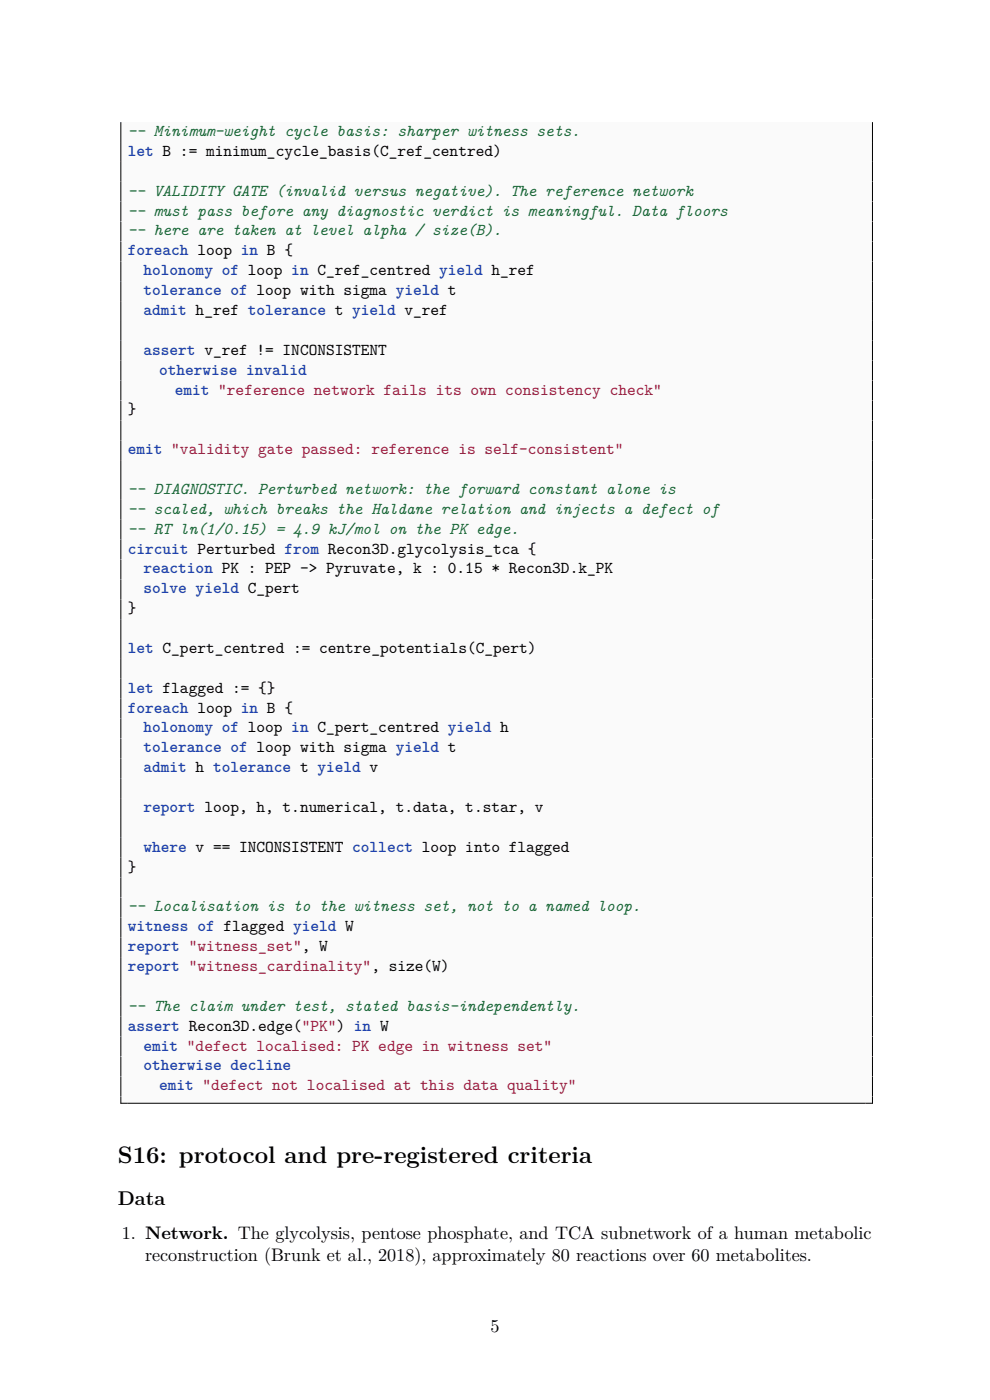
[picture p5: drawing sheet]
<svg xmlns="http://www.w3.org/2000/svg" width="210mm" height="297mm" viewBox="0 0 210 297" stroke-linecap="round" stroke-linejoin="round" font-family="sans-serif">
<defs><g id="words">
<text font-size="5.1" x="25" y="246.8">S16: protocol and pre-registered criteria</text>
<text font-size="4.2" x="25" y="255.5">Data</text>
<g font-size="3.8">
<text x="25.9" y="262.8">1. Network. The glycolysis, pentose phosphate, and TCA subnetwork of a human metabolic</text>
<text x="30.8" y="267.6">reconstruction (Brunk et al., 2018), approximately 80 reactions over 60 metabolites.</text>
<text x="104" y="282.5">5</text>
</g>
<g font-size="3.5" fill="#166534">
<text x="27.1" y="28.9">-- Minimum-weight cycle basis: sharper witness sets.</text>
<text x="27.1" y="41.5">-- VALIDITY GATE (invalid versus negative). The reference network</text>
<text x="27.1" y="45.7">-- must pass before any diagnostic verdict is meaningful. Data floors</text>
<text x="27.1" y="50">-- here are taken at level alpha / size(B).</text>
<text x="27.1" y="104.8">-- DIAGNOSTIC. Perturbed network: the forward constant alone is</text>
<text x="27.1" y="109">-- scaled, which breaks the Haldane relation and injects a defect of</text>
<text x="27.1" y="113.2">-- RT ln(1/0.15) = 4.9 kJ/mol on the PK edge.</text>
<text x="27.1" y="193.3">-- Localisation is to the witness set, not to a named loop.</text>
<text x="27.1" y="214.4">-- The claim under test, stated basis-independently.</text>
</g>
<g font-size="3.5" fill="#1e40af">
<text x="27.1" y="33.1">let B := minimum_cycle_basis(C_ref_centred)</text>
<text x="27.1" y="54.2">foreach loop in B {</text>
<text x="30.4" y="58.4">holonomy of loop in C_ref_centred yield h_ref</text>
<text x="30.4" y="62.6">tolerance of loop with sigma yield t</text>
<text x="30.4" y="66.8">admit h_ref tolerance t yield v_ref</text>
<text x="30.4" y="75.3">assert v_ref != INCONSISTENT</text>
<text x="33.8" y="79.5">otherwise invalid</text>
<text x="37.1" y="83.7">emit &quot;reference network fails its own consistency check&quot;</text>
<text x="27.1" y="96.3">emit &quot;validity gate passed: reference is self-consistent&quot;</text>
<text x="27.1" y="117.4">circuit Perturbed from Recon3D.glycolysis_tca {</text>
<text x="30.4" y="121.7">reaction PK : PEP -&gt; Pyruvate, k : 0.15 * Recon3D.k_PK</text>
<text x="30.4" y="125.9">solve yield C_pert</text>
<text x="27.1" y="138.5">let C_pert_centred := centre_potentials(C_pert)</text>
<text x="27.1" y="147">let flagged := {}</text>
<text x="27.1" y="151.2">foreach loop in B {</text>
<text x="30.4" y="155.4">holonomy of loop in C_pert_centred yield h</text>
<text x="30.4" y="159.6">tolerance of loop with sigma yield t</text>
<text x="30.4" y="163.8">admit h tolerance t yield v</text>
<text x="30.4" y="172.3">report loop, h, t.numerical, t.data, t.star, v</text>
<text x="30.4" y="180.7">where v == INCONSISTENT collect loop into flagged</text>
<text x="27.1" y="197.6">witness of flagged yield W</text>
<text x="27.1" y="201.8">report &quot;witness_set&quot;, W</text>
<text x="27.1" y="206">report &quot;witness_cardinality&quot;, size(W)</text>
<text x="27.1" y="218.7">assert Recon3D.edge(&quot;PK&quot;) in W</text>
<text x="30.4" y="222.9">emit &quot;defect localised: PK edge in witness set&quot;</text>
<text x="30.4" y="227.1">otherwise decline</text>
<text x="33.8" y="231.3">emit &quot;defect not localised at this data quality&quot;</text>
</g>
<g font-size="3.5">
<text x="27.1" y="87.9">}</text>
<text x="27.1" y="130.1">}</text>
<text x="27.1" y="184.9">}</text>
</g>
</g></defs>
<path d="M25.7 25.9h1.4v4.2h-1.4z" fill="#fafafa"/>
<path d="M25.6 25.9v4.2" fill="none" stroke="#fafafa" stroke-width=".21"/>
<path d="M25.6 25.9v4.2" fill="none" stroke="#000" stroke-width=".21"/>
<g fill="#fafafa">
<path d="M27.1 25.9h156.5v4.2h-156.5z"/>
<path d="M183.6 25.9h1.4v4.2h-1.4z"/>
</g>
<path d="M185.1 25.9v4.2" fill="none" stroke="#fafafa" stroke-width=".21"/>
<path d="M185.1 25.9v4.2" fill="none" stroke="#000" stroke-width=".21"/>
<path d="M25.7 30.1h1.4v4.2h-1.4z" fill="#fafafa"/>
<path d="M25.6 30.1v4.2" fill="none" stroke="#fafafa" stroke-width=".21"/>
<path d="M25.6 30.1v4.2" fill="none" stroke="#000" stroke-width=".21"/>
<g fill="#fafafa">
<path d="M27.1 30.1h156.5v4.2h-156.5z"/>
<path d="M183.6 30.1h1.4v4.2h-1.4z"/>
</g>
<path d="M185.1 30.1v4.2" fill="none" stroke="#fafafa" stroke-width=".21"/>
<path d="M185.1 30.1v4.2" fill="none" stroke="#000" stroke-width=".21"/>
<path d="M25.7 34.3h1.4v4.3h-1.4z" fill="#fafafa"/>
<path d="M25.6 34.3v4.3" fill="none" stroke="#fafafa" stroke-width=".21"/>
<path d="M25.6 34.3v4.3" fill="none" stroke="#000" stroke-width=".21"/>
<g fill="#fafafa">
<path d="M27.1 34.3h156.5v4.3h-156.5z"/>
<path d="M183.6 34.3h1.4v4.3h-1.4z"/>
</g>
<path d="M185.1 34.3v4.3" fill="none" stroke="#fafafa" stroke-width=".21"/>
<path d="M185.1 34.3v4.3" fill="none" stroke="#000" stroke-width=".21"/>
<path d="M25.7 38.6h1.4v4.2h-1.4z" fill="#fafafa"/>
<path d="M25.6 38.6v4.2" fill="none" stroke="#fafafa" stroke-width=".21"/>
<path d="M25.6 38.6v4.2" fill="none" stroke="#000" stroke-width=".21"/>
<g fill="#fafafa">
<path d="M27.1 38.6h156.5v4.2h-156.5z"/>
<path d="M183.6 38.6h1.4v4.2h-1.4z"/>
</g>
<path d="M185.1 38.6v4.2" fill="none" stroke="#fafafa" stroke-width=".21"/>
<path d="M185.1 38.6v4.2" fill="none" stroke="#000" stroke-width=".21"/>
<path d="M25.7 42.8h1.4v4.2h-1.4z" fill="#fafafa"/>
<path d="M25.6 42.8v4.2" fill="none" stroke="#fafafa" stroke-width=".21"/>
<path d="M25.6 42.8v4.2" fill="none" stroke="#000" stroke-width=".21"/>
<g fill="#fafafa">
<path d="M27.1 42.8h156.5v4.2h-156.5z"/>
<path d="M183.6 42.8h1.4v4.2h-1.4z"/>
</g>
<path d="M185.1 42.8v4.2" fill="none" stroke="#fafafa" stroke-width=".21"/>
<path d="M185.1 42.8v4.2" fill="none" stroke="#000" stroke-width=".21"/>
<path d="M25.7 47h1.4v4.2h-1.4z" fill="#fafafa"/>
<path d="M25.6 47v4.2" fill="none" stroke="#fafafa" stroke-width=".21"/>
<path d="M25.6 47v4.2" fill="none" stroke="#000" stroke-width=".21"/>
<g fill="#fafafa">
<path d="M27.1 47h156.5v4.2h-156.5z"/>
<path d="M183.6 47h1.4v4.2h-1.4z"/>
</g>
<path d="M185.1 47v4.2" fill="none" stroke="#fafafa" stroke-width=".21"/>
<path d="M185.1 47v4.2" fill="none" stroke="#000" stroke-width=".21"/>
<path d="M25.7 51.2h1.4v4.2h-1.4z" fill="#fafafa"/>
<path d="M25.6 51.2v4.2" fill="none" stroke="#fafafa" stroke-width=".21"/>
<path d="M25.6 51.2v4.2" fill="none" stroke="#000" stroke-width=".21"/>
<g fill="#fafafa">
<path d="M27.1 51.2h156.5v4.2h-156.5z"/>
<path d="M183.6 51.2h1.4v4.2h-1.4z"/>
</g>
<path d="M185.1 51.2v4.2" fill="none" stroke="#fafafa" stroke-width=".21"/>
<path d="M185.1 51.2v4.2" fill="none" stroke="#000" stroke-width=".21"/>
<path d="M25.7 55.4h1.4v4.3h-1.4z" fill="#fafafa"/>
<path d="M25.6 55.4v4.3" fill="none" stroke="#fafafa" stroke-width=".21"/>
<path d="M25.6 55.4v4.3" fill="none" stroke="#000" stroke-width=".21"/>
<g fill="#fafafa">
<path d="M27.1 55.4h156.5v4.3h-156.5z"/>
<path d="M183.6 55.4h1.4v4.3h-1.4z"/>
</g>
<path d="M185.1 55.4v4.3" fill="none" stroke="#fafafa" stroke-width=".21"/>
<path d="M185.1 55.4v4.3" fill="none" stroke="#000" stroke-width=".21"/>
<path d="M25.7 59.7h1.4v4.2h-1.4z" fill="#fafafa"/>
<path d="M25.6 59.7v4.2" fill="none" stroke="#fafafa" stroke-width=".21"/>
<path d="M25.6 59.7v4.2" fill="none" stroke="#000" stroke-width=".21"/>
<g fill="#fafafa">
<path d="M27.1 59.7h156.5v4.2h-156.5z"/>
<path d="M183.6 59.7h1.4v4.2h-1.4z"/>
</g>
<path d="M185.1 59.7v4.2" fill="none" stroke="#fafafa" stroke-width=".21"/>
<path d="M185.1 59.7v4.2" fill="none" stroke="#000" stroke-width=".21"/>
<path d="M25.7 63.9h1.4v4.2h-1.4z" fill="#fafafa"/>
<path d="M25.6 63.9v4.2" fill="none" stroke="#fafafa" stroke-width=".21"/>
<path d="M25.6 63.9v4.2" fill="none" stroke="#000" stroke-width=".21"/>
<g fill="#fafafa">
<path d="M27.1 63.9h156.5v4.2h-156.5z"/>
<path d="M183.6 63.9h1.4v4.2h-1.4z"/>
</g>
<path d="M185.1 63.9v4.2" fill="none" stroke="#fafafa" stroke-width=".21"/>
<path d="M185.1 63.9v4.2" fill="none" stroke="#000" stroke-width=".21"/>
<path d="M25.7 68.1h1.4v4.2h-1.4z" fill="#fafafa"/>
<path d="M25.6 68.1v4.2" fill="none" stroke="#fafafa" stroke-width=".21"/>
<path d="M25.6 68.1v4.2" fill="none" stroke="#000" stroke-width=".21"/>
<g fill="#fafafa">
<path d="M27.1 68.1h156.5v4.2h-156.5z"/>
<path d="M183.6 68.1h1.4v4.2h-1.4z"/>
</g>
<path d="M185.1 68.1v4.2" fill="none" stroke="#fafafa" stroke-width=".21"/>
<path d="M185.1 68.1v4.2" fill="none" stroke="#000" stroke-width=".21"/>
<path d="M25.7 72.3h1.4v4.2h-1.4z" fill="#fafafa"/>
<path d="M25.6 72.3v4.2" fill="none" stroke="#fafafa" stroke-width=".21"/>
<path d="M25.6 72.3v4.2" fill="none" stroke="#000" stroke-width=".21"/>
<g fill="#fafafa">
<path d="M27.1 72.3h156.5v4.2h-156.5z"/>
<path d="M183.6 72.3h1.4v4.2h-1.4z"/>
</g>
<path d="M185.1 72.3v4.2" fill="none" stroke="#fafafa" stroke-width=".21"/>
<path d="M185.1 72.3v4.2" fill="none" stroke="#000" stroke-width=".21"/>
<path d="M25.7 76.5h1.4v4.2h-1.4z" fill="#fafafa"/>
<path d="M25.6 76.5v4.2" fill="none" stroke="#fafafa" stroke-width=".21"/>
<path d="M25.6 76.5v4.2" fill="none" stroke="#000" stroke-width=".21"/>
<g fill="#fafafa">
<path d="M27.1 76.5h156.5v4.2h-156.5z"/>
<path d="M183.6 76.5h1.4v4.2h-1.4z"/>
</g>
<path d="M185.1 76.5v4.2" fill="none" stroke="#fafafa" stroke-width=".21"/>
<path d="M185.1 76.5v4.2" fill="none" stroke="#000" stroke-width=".21"/>
<path d="M25.7 80.7h1.4v4.3h-1.4z" fill="#fafafa"/>
<path d="M25.6 80.7v4.3" fill="none" stroke="#fafafa" stroke-width=".21"/>
<path d="M25.6 80.7v4.3" fill="none" stroke="#000" stroke-width=".21"/>
<g fill="#fafafa">
<path d="M27.1 80.7h156.5v4.3h-156.5z"/>
<path d="M183.6 80.7h1.4v4.3h-1.4z"/>
</g>
<path d="M185.1 80.7v4.3" fill="none" stroke="#fafafa" stroke-width=".21"/>
<path d="M185.1 80.7v4.3" fill="none" stroke="#000" stroke-width=".21"/>
<path d="M25.7 85h1.4v4.2h-1.4z" fill="#fafafa"/>
<path d="M25.6 85v4.2" fill="none" stroke="#fafafa" stroke-width=".21"/>
<path d="M25.6 85v4.2" fill="none" stroke="#000" stroke-width=".21"/>
<g fill="#fafafa">
<path d="M27.1 85h156.5v4.2h-156.5z"/>
<path d="M183.6 85h1.4v4.2h-1.4z"/>
</g>
<path d="M185.1 85v4.2" fill="none" stroke="#fafafa" stroke-width=".21"/>
<path d="M185.1 85v4.2" fill="none" stroke="#000" stroke-width=".21"/>
<path d="M25.7 89.2h1.4v4.2h-1.4z" fill="#fafafa"/>
<path d="M25.6 89.2v4.2" fill="none" stroke="#fafafa" stroke-width=".21"/>
<path d="M25.6 89.2v4.2" fill="none" stroke="#000" stroke-width=".21"/>
<g fill="#fafafa">
<path d="M27.1 89.2h156.5v4.2h-156.5z"/>
<path d="M183.6 89.2h1.4v4.2h-1.4z"/>
</g>
<path d="M185.1 89.2v4.2" fill="none" stroke="#fafafa" stroke-width=".21"/>
<path d="M185.1 89.2v4.2" fill="none" stroke="#000" stroke-width=".21"/>
<path d="M25.7 93.4h1.4v4.2h-1.4z" fill="#fafafa"/>
<path d="M25.6 93.4v4.2" fill="none" stroke="#fafafa" stroke-width=".21"/>
<path d="M25.6 93.4v4.2" fill="none" stroke="#000" stroke-width=".21"/>
<g fill="#fafafa">
<path d="M27.1 93.4h156.5v4.2h-156.5z"/>
<path d="M183.6 93.4h1.4v4.2h-1.4z"/>
</g>
<path d="M185.1 93.4v4.2" fill="none" stroke="#fafafa" stroke-width=".21"/>
<path d="M185.1 93.4v4.2" fill="none" stroke="#000" stroke-width=".21"/>
<path d="M25.7 97.6h1.4v4.2h-1.4z" fill="#fafafa"/>
<path d="M25.6 97.6v4.2" fill="none" stroke="#fafafa" stroke-width=".21"/>
<path d="M25.6 97.6v4.2" fill="none" stroke="#000" stroke-width=".21"/>
<g fill="#fafafa">
<path d="M27.1 97.6h156.5v4.2h-156.5z"/>
<path d="M183.6 97.6h1.4v4.2h-1.4z"/>
</g>
<path d="M185.1 97.6v4.2" fill="none" stroke="#fafafa" stroke-width=".21"/>
<path d="M185.1 97.6v4.2" fill="none" stroke="#000" stroke-width=".21"/>
<path d="M25.7 101.8h1.4v4.2h-1.4z" fill="#fafafa"/>
<path d="M25.6 101.8v4.2" fill="none" stroke="#fafafa" stroke-width=".21"/>
<path d="M25.6 101.8v4.2" fill="none" stroke="#000" stroke-width=".21"/>
<g fill="#fafafa">
<path d="M27.1 101.8h156.5v4.2h-156.5z"/>
<path d="M183.6 101.8h1.4v4.2h-1.4z"/>
</g>
<path d="M185.1 101.8v4.2" fill="none" stroke="#fafafa" stroke-width=".21"/>
<path d="M185.1 101.8v4.2" fill="none" stroke="#000" stroke-width=".21"/>
<path d="M25.7 106h1.4v4.3h-1.4z" fill="#fafafa"/>
<path d="M25.6 106v4.3" fill="none" stroke="#fafafa" stroke-width=".21"/>
<path d="M25.6 106v4.3" fill="none" stroke="#000" stroke-width=".21"/>
<g fill="#fafafa">
<path d="M27.1 106h156.5v4.3h-156.5z"/>
<path d="M183.6 106h1.4v4.3h-1.4z"/>
</g>
<path d="M185.1 106v4.3" fill="none" stroke="#fafafa" stroke-width=".21"/>
<path d="M185.1 106v4.3" fill="none" stroke="#000" stroke-width=".21"/>
<path d="M25.7 110.3h1.4v4.2h-1.4z" fill="#fafafa"/>
<path d="M25.6 110.3v4.2" fill="none" stroke="#fafafa" stroke-width=".21"/>
<path d="M25.6 110.3v4.2" fill="none" stroke="#000" stroke-width=".21"/>
<g fill="#fafafa">
<path d="M27.1 110.3h156.5v4.2h-156.5z"/>
<path d="M183.6 110.3h1.4v4.2h-1.4z"/>
</g>
<path d="M185.1 110.3v4.2" fill="none" stroke="#fafafa" stroke-width=".21"/>
<path d="M185.1 110.3v4.2" fill="none" stroke="#000" stroke-width=".21"/>
<path d="M25.7 114.5h1.4v4.2h-1.4z" fill="#fafafa"/>
<path d="M25.6 114.5v4.2" fill="none" stroke="#fafafa" stroke-width=".21"/>
<path d="M25.6 114.5v4.2" fill="none" stroke="#000" stroke-width=".21"/>
<g fill="#fafafa">
<path d="M27.1 114.5h156.5v4.2h-156.5z"/>
<path d="M183.6 114.5h1.4v4.2h-1.4z"/>
</g>
<path d="M185.1 114.5v4.2" fill="none" stroke="#fafafa" stroke-width=".21"/>
<path d="M185.1 114.5v4.2" fill="none" stroke="#000" stroke-width=".21"/>
<path d="M25.7 118.7h1.4v4.2h-1.4z" fill="#fafafa"/>
<path d="M25.6 118.7v4.2" fill="none" stroke="#fafafa" stroke-width=".21"/>
<path d="M25.6 118.7v4.2" fill="none" stroke="#000" stroke-width=".21"/>
<g fill="#fafafa">
<path d="M27.1 118.7h156.5v4.2h-156.5z"/>
<path d="M183.6 118.7h1.4v4.2h-1.4z"/>
</g>
<path d="M185.1 118.7v4.2" fill="none" stroke="#fafafa" stroke-width=".21"/>
<path d="M185.1 118.7v4.2" fill="none" stroke="#000" stroke-width=".21"/>
<path d="M25.7 122.9h1.4v4.2h-1.4z" fill="#fafafa"/>
<path d="M25.6 122.9v4.2" fill="none" stroke="#fafafa" stroke-width=".21"/>
<path d="M25.6 122.9v4.2" fill="none" stroke="#000" stroke-width=".21"/>
<g fill="#fafafa">
<path d="M27.1 122.9h156.5v4.2h-156.5z"/>
<path d="M183.6 122.9h1.4v4.2h-1.4z"/>
</g>
<path d="M185.1 122.9v4.2" fill="none" stroke="#fafafa" stroke-width=".21"/>
<path d="M185.1 122.9v4.2" fill="none" stroke="#000" stroke-width=".21"/>
<path d="M25.7 127.1h1.4v4.3h-1.4z" fill="#fafafa"/>
<path d="M25.6 127.1v4.3" fill="none" stroke="#fafafa" stroke-width=".21"/>
<path d="M25.6 127.1v4.3" fill="none" stroke="#000" stroke-width=".21"/>
<g fill="#fafafa">
<path d="M27.1 127.1h156.5v4.3h-156.5z"/>
<path d="M183.6 127.1h1.4v4.3h-1.4z"/>
</g>
<path d="M185.1 127.1v4.3" fill="none" stroke="#fafafa" stroke-width=".21"/>
<path d="M185.1 127.1v4.3" fill="none" stroke="#000" stroke-width=".21"/>
<path d="M25.7 131.4h1.4v4.2h-1.4z" fill="#fafafa"/>
<path d="M25.6 131.4v4.2" fill="none" stroke="#fafafa" stroke-width=".21"/>
<path d="M25.6 131.4v4.2" fill="none" stroke="#000" stroke-width=".21"/>
<g fill="#fafafa">
<path d="M27.1 131.4h156.5v4.2h-156.5z"/>
<path d="M183.6 131.4h1.4v4.2h-1.4z"/>
</g>
<path d="M185.1 131.4v4.2" fill="none" stroke="#fafafa" stroke-width=".21"/>
<path d="M185.1 131.4v4.2" fill="none" stroke="#000" stroke-width=".21"/>
<path d="M25.7 135.6h1.4v4.2h-1.4z" fill="#fafafa"/>
<path d="M25.6 135.6v4.2" fill="none" stroke="#fafafa" stroke-width=".21"/>
<path d="M25.6 135.6v4.2" fill="none" stroke="#000" stroke-width=".21"/>
<g fill="#fafafa">
<path d="M27.1 135.6h156.5v4.2h-156.5z"/>
<path d="M183.6 135.6h1.4v4.2h-1.4z"/>
</g>
<path d="M185.1 135.6v4.2" fill="none" stroke="#fafafa" stroke-width=".21"/>
<path d="M185.1 135.6v4.2" fill="none" stroke="#000" stroke-width=".21"/>
<path d="M25.7 139.8h1.4v4.2h-1.4z" fill="#fafafa"/>
<path d="M25.6 139.8v4.2" fill="none" stroke="#fafafa" stroke-width=".21"/>
<path d="M25.6 139.8v4.2" fill="none" stroke="#000" stroke-width=".21"/>
<g fill="#fafafa">
<path d="M27.1 139.8h156.5v4.2h-156.5z"/>
<path d="M183.6 139.8h1.4v4.2h-1.4z"/>
</g>
<path d="M185.1 139.8v4.2" fill="none" stroke="#fafafa" stroke-width=".21"/>
<path d="M185.1 139.8v4.2" fill="none" stroke="#000" stroke-width=".21"/>
<path d="M25.7 144h1.4v4.2h-1.4z" fill="#fafafa"/>
<path d="M25.6 144v4.2" fill="none" stroke="#fafafa" stroke-width=".21"/>
<path d="M25.6 144v4.2" fill="none" stroke="#000" stroke-width=".21"/>
<g fill="#fafafa">
<path d="M27.1 144h156.5v4.2h-156.5z"/>
<path d="M183.6 144h1.4v4.2h-1.4z"/>
</g>
<path d="M185.1 144v4.2" fill="none" stroke="#fafafa" stroke-width=".21"/>
<path d="M185.1 144v4.2" fill="none" stroke="#000" stroke-width=".21"/>
<path d="M25.7 148.2h1.4v4.2h-1.4z" fill="#fafafa"/>
<path d="M25.6 148.2v4.2" fill="none" stroke="#fafafa" stroke-width=".21"/>
<path d="M25.6 148.2v4.2" fill="none" stroke="#000" stroke-width=".21"/>
<g fill="#fafafa">
<path d="M27.1 148.2h156.5v4.2h-156.5z"/>
<path d="M183.6 148.2h1.4v4.2h-1.4z"/>
</g>
<path d="M185.1 148.2v4.2" fill="none" stroke="#fafafa" stroke-width=".21"/>
<path d="M185.1 148.2v4.2" fill="none" stroke="#000" stroke-width=".21"/>
<path d="M25.7 152.4h1.4v4.3h-1.4z" fill="#fafafa"/>
<path d="M25.6 152.4v4.3" fill="none" stroke="#fafafa" stroke-width=".21"/>
<path d="M25.6 152.4v4.3" fill="none" stroke="#000" stroke-width=".21"/>
<g fill="#fafafa">
<path d="M27.1 152.4h156.5v4.3h-156.5z"/>
<path d="M183.6 152.4h1.4v4.3h-1.4z"/>
</g>
<path d="M185.1 152.4v4.3" fill="none" stroke="#fafafa" stroke-width=".21"/>
<path d="M185.1 152.4v4.3" fill="none" stroke="#000" stroke-width=".21"/>
<path d="M25.7 156.7h1.4v4.2h-1.4z" fill="#fafafa"/>
<path d="M25.6 156.7v4.2" fill="none" stroke="#fafafa" stroke-width=".21"/>
<path d="M25.6 156.7v4.2" fill="none" stroke="#000" stroke-width=".21"/>
<g fill="#fafafa">
<path d="M27.1 156.7h156.5v4.2h-156.5z"/>
<path d="M183.6 156.7h1.4v4.2h-1.4z"/>
</g>
<path d="M185.1 156.7v4.2" fill="none" stroke="#fafafa" stroke-width=".21"/>
<path d="M185.1 156.7v4.2" fill="none" stroke="#000" stroke-width=".21"/>
<path d="M25.7 160.9h1.4v4.2h-1.4z" fill="#fafafa"/>
<path d="M25.6 160.9v4.2" fill="none" stroke="#fafafa" stroke-width=".21"/>
<path d="M25.6 160.9v4.2" fill="none" stroke="#000" stroke-width=".21"/>
<g fill="#fafafa">
<path d="M27.1 160.9h156.5v4.2h-156.5z"/>
<path d="M183.6 160.9h1.4v4.2h-1.4z"/>
</g>
<path d="M185.1 160.9v4.2" fill="none" stroke="#fafafa" stroke-width=".21"/>
<path d="M185.1 160.9v4.2" fill="none" stroke="#000" stroke-width=".21"/>
<path d="M25.7 165.1h1.4v4.2h-1.4z" fill="#fafafa"/>
<path d="M25.6 165.1v4.2" fill="none" stroke="#fafafa" stroke-width=".21"/>
<path d="M25.6 165.1v4.2" fill="none" stroke="#000" stroke-width=".21"/>
<g fill="#fafafa">
<path d="M27.1 165.1h156.5v4.2h-156.5z"/>
<path d="M183.6 165.1h1.4v4.2h-1.4z"/>
</g>
<path d="M185.1 165.1v4.2" fill="none" stroke="#fafafa" stroke-width=".21"/>
<path d="M185.1 165.1v4.2" fill="none" stroke="#000" stroke-width=".21"/>
<path d="M25.7 169.3h1.4v4.2h-1.4z" fill="#fafafa"/>
<path d="M25.6 169.3v4.2" fill="none" stroke="#fafafa" stroke-width=".21"/>
<path d="M25.6 169.3v4.2" fill="none" stroke="#000" stroke-width=".21"/>
<g fill="#fafafa">
<path d="M27.1 169.3h156.5v4.2h-156.5z"/>
<path d="M183.6 169.3h1.4v4.2h-1.4z"/>
</g>
<path d="M185.1 169.3v4.2" fill="none" stroke="#fafafa" stroke-width=".21"/>
<path d="M185.1 169.3v4.2" fill="none" stroke="#000" stroke-width=".21"/>
<path d="M25.7 173.5h1.4v4.2h-1.4z" fill="#fafafa"/>
<path d="M25.6 173.5v4.2" fill="none" stroke="#fafafa" stroke-width=".21"/>
<path d="M25.6 173.5v4.2" fill="none" stroke="#000" stroke-width=".21"/>
<g fill="#fafafa">
<path d="M27.1 173.5h156.5v4.2h-156.5z"/>
<path d="M183.6 173.5h1.4v4.2h-1.4z"/>
</g>
<path d="M185.1 173.5v4.2" fill="none" stroke="#fafafa" stroke-width=".21"/>
<path d="M185.1 173.5v4.2" fill="none" stroke="#000" stroke-width=".21"/>
<path d="M25.7 177.7h1.4v4.3h-1.4z" fill="#fafafa"/>
<path d="M25.6 177.7v4.3" fill="none" stroke="#fafafa" stroke-width=".21"/>
<path d="M25.6 177.7v4.3" fill="none" stroke="#000" stroke-width=".21"/>
<g fill="#fafafa">
<path d="M27.1 177.7h156.5v4.3h-156.5z"/>
<path d="M183.6 177.7h1.4v4.3h-1.4z"/>
</g>
<path d="M185.1 177.7v4.3" fill="none" stroke="#fafafa" stroke-width=".21"/>
<path d="M185.1 177.7v4.3" fill="none" stroke="#000" stroke-width=".21"/>
<path d="M25.7 182h1.4v4.2h-1.4z" fill="#fafafa"/>
<path d="M25.6 182v4.2" fill="none" stroke="#fafafa" stroke-width=".21"/>
<path d="M25.6 182v4.2" fill="none" stroke="#000" stroke-width=".21"/>
<g fill="#fafafa">
<path d="M27.1 182h156.5v4.2h-156.5z"/>
<path d="M183.6 182h1.4v4.2h-1.4z"/>
</g>
<path d="M185.1 182v4.2" fill="none" stroke="#fafafa" stroke-width=".21"/>
<path d="M185.1 182v4.2" fill="none" stroke="#000" stroke-width=".21"/>
<path d="M25.7 186.2h1.4v4.2h-1.4z" fill="#fafafa"/>
<path d="M25.6 186.2v4.2" fill="none" stroke="#fafafa" stroke-width=".21"/>
<path d="M25.6 186.2v4.2" fill="none" stroke="#000" stroke-width=".21"/>
<g fill="#fafafa">
<path d="M27.1 186.2h156.5v4.2h-156.5z"/>
<path d="M183.6 186.2h1.4v4.2h-1.4z"/>
</g>
<path d="M185.1 186.2v4.2" fill="none" stroke="#fafafa" stroke-width=".21"/>
<path d="M185.1 186.2v4.2" fill="none" stroke="#000" stroke-width=".21"/>
<path d="M25.7 190.4h1.4v4.2h-1.4z" fill="#fafafa"/>
<path d="M25.6 190.4v4.2" fill="none" stroke="#fafafa" stroke-width=".21"/>
<path d="M25.6 190.4v4.2" fill="none" stroke="#000" stroke-width=".21"/>
<g fill="#fafafa">
<path d="M27.1 190.4h156.5v4.2h-156.5z"/>
<path d="M183.6 190.4h1.4v4.2h-1.4z"/>
</g>
<path d="M185.1 190.4v4.2" fill="none" stroke="#fafafa" stroke-width=".21"/>
<path d="M185.1 190.4v4.2" fill="none" stroke="#000" stroke-width=".21"/>
<path d="M25.7 194.6h1.4v4.2h-1.4z" fill="#fafafa"/>
<path d="M25.6 194.6v4.2" fill="none" stroke="#fafafa" stroke-width=".21"/>
<path d="M25.6 194.6v4.2" fill="none" stroke="#000" stroke-width=".21"/>
<g fill="#fafafa">
<path d="M27.1 194.6h156.5v4.2h-156.5z"/>
<path d="M183.6 194.6h1.4v4.2h-1.4z"/>
</g>
<path d="M185.1 194.6v4.2" fill="none" stroke="#fafafa" stroke-width=".21"/>
<path d="M185.1 194.6v4.2" fill="none" stroke="#000" stroke-width=".21"/>
<path d="M25.7 198.8h1.4v4.2h-1.4z" fill="#fafafa"/>
<path d="M25.6 198.8v4.2" fill="none" stroke="#fafafa" stroke-width=".21"/>
<path d="M25.6 198.8v4.2" fill="none" stroke="#000" stroke-width=".21"/>
<g fill="#fafafa">
<path d="M27.1 198.8h156.5v4.2h-156.5z"/>
<path d="M183.6 198.8h1.4v4.2h-1.4z"/>
</g>
<path d="M185.1 198.8v4.2" fill="none" stroke="#fafafa" stroke-width=".21"/>
<path d="M185.1 198.8v4.2" fill="none" stroke="#000" stroke-width=".21"/>
<path d="M25.7 203h1.4v4.3h-1.4z" fill="#fafafa"/>
<path d="M25.6 203v4.3" fill="none" stroke="#fafafa" stroke-width=".21"/>
<path d="M25.6 203v4.3" fill="none" stroke="#000" stroke-width=".21"/>
<g fill="#fafafa">
<path d="M27.1 203h156.5v4.3h-156.5z"/>
<path d="M183.6 203h1.4v4.3h-1.4z"/>
</g>
<path d="M185.1 203v4.3" fill="none" stroke="#fafafa" stroke-width=".21"/>
<path d="M185.1 203v4.3" fill="none" stroke="#000" stroke-width=".21"/>
<path d="M25.7 207.3h1.4v4.2h-1.4z" fill="#fafafa"/>
<path d="M25.6 207.3v4.2" fill="none" stroke="#fafafa" stroke-width=".21"/>
<path d="M25.6 207.3v4.2" fill="none" stroke="#000" stroke-width=".21"/>
<g fill="#fafafa">
<path d="M27.1 207.3h156.5v4.2h-156.5z"/>
<path d="M183.6 207.3h1.4v4.2h-1.4z"/>
</g>
<path d="M185.1 207.3v4.2" fill="none" stroke="#fafafa" stroke-width=".21"/>
<path d="M185.1 207.3v4.2" fill="none" stroke="#000" stroke-width=".21"/>
<path d="M25.7 211.5h1.4v4.2h-1.4z" fill="#fafafa"/>
<path d="M25.6 211.5v4.2" fill="none" stroke="#fafafa" stroke-width=".21"/>
<path d="M25.6 211.5v4.2" fill="none" stroke="#000" stroke-width=".21"/>
<g fill="#fafafa">
<path d="M27.1 211.5h156.5v4.2h-156.5z"/>
<path d="M183.6 211.5h1.4v4.2h-1.4z"/>
</g>
<path d="M185.1 211.5v4.2" fill="none" stroke="#fafafa" stroke-width=".21"/>
<path d="M185.1 211.5v4.2" fill="none" stroke="#000" stroke-width=".21"/>
<path d="M25.7 215.7h1.4v4.2h-1.4z" fill="#fafafa"/>
<path d="M25.6 215.7v4.2" fill="none" stroke="#fafafa" stroke-width=".21"/>
<path d="M25.6 215.7v4.2" fill="none" stroke="#000" stroke-width=".21"/>
<g fill="#fafafa">
<path d="M27.1 215.7h156.5v4.2h-156.5z"/>
<path d="M183.6 215.7h1.4v4.2h-1.4z"/>
</g>
<path d="M185.1 215.7v4.2" fill="none" stroke="#fafafa" stroke-width=".21"/>
<path d="M185.1 215.7v4.2" fill="none" stroke="#000" stroke-width=".21"/>
<path d="M25.7 219.9h1.4v4.2h-1.4z" fill="#fafafa"/>
<path d="M25.6 219.9v4.2" fill="none" stroke="#fafafa" stroke-width=".21"/>
<path d="M25.6 219.9v4.2" fill="none" stroke="#000" stroke-width=".21"/>
<g fill="#fafafa">
<path d="M27.1 219.9h156.5v4.2h-156.5z"/>
<path d="M183.6 219.9h1.4v4.2h-1.4z"/>
</g>
<path d="M185.1 219.9v4.2" fill="none" stroke="#fafafa" stroke-width=".21"/>
<path d="M185.1 219.9v4.2" fill="none" stroke="#000" stroke-width=".21"/>
<path d="M25.7 224.1h1.4v4.3h-1.4z" fill="#fafafa"/>
<path d="M25.6 224.1v4.3" fill="none" stroke="#fafafa" stroke-width=".21"/>
<path d="M25.6 224.1v4.3" fill="none" stroke="#000" stroke-width=".21"/>
<g fill="#fafafa">
<path d="M27.1 224.1h156.5v4.3h-156.5z"/>
<path d="M183.6 224.1h1.4v4.3h-1.4z"/>
</g>
<path d="M185.1 224.1v4.3" fill="none" stroke="#fafafa" stroke-width=".21"/>
<path d="M185.1 224.1v4.3" fill="none" stroke="#000" stroke-width=".21"/>
<path d="M25.7 228.4h1.4v4.2h-1.4z" fill="#fafafa"/>
<path d="M25.6 228.4v4.2" fill="none" stroke="#fafafa" stroke-width=".21"/>
<path d="M25.6 228.4v4.2" fill="none" stroke="#000" stroke-width=".21"/>
<g fill="#fafafa">
<path d="M27.1 228.4h156.5v4.2h-156.5z"/>
<path d="M183.6 228.4h1.4v4.2h-1.4z"/>
</g>
<path d="M185.1 228.4v4.2" fill="none" stroke="#fafafa" stroke-width=".21"/>
<path d="M185.1 228.4v4.2" fill="none" stroke="#000" stroke-width=".21"/>
<path d="M25.6 232.6h159.5v1.5h-159.5z" fill="#fafafa"/>
<path d="M25.6 234h159.5M25.6 232.6v1.5M185.1 232.6v1.5" fill="none" stroke="#000" stroke-width=".21"/>
<use href="#words"/>
</svg>
